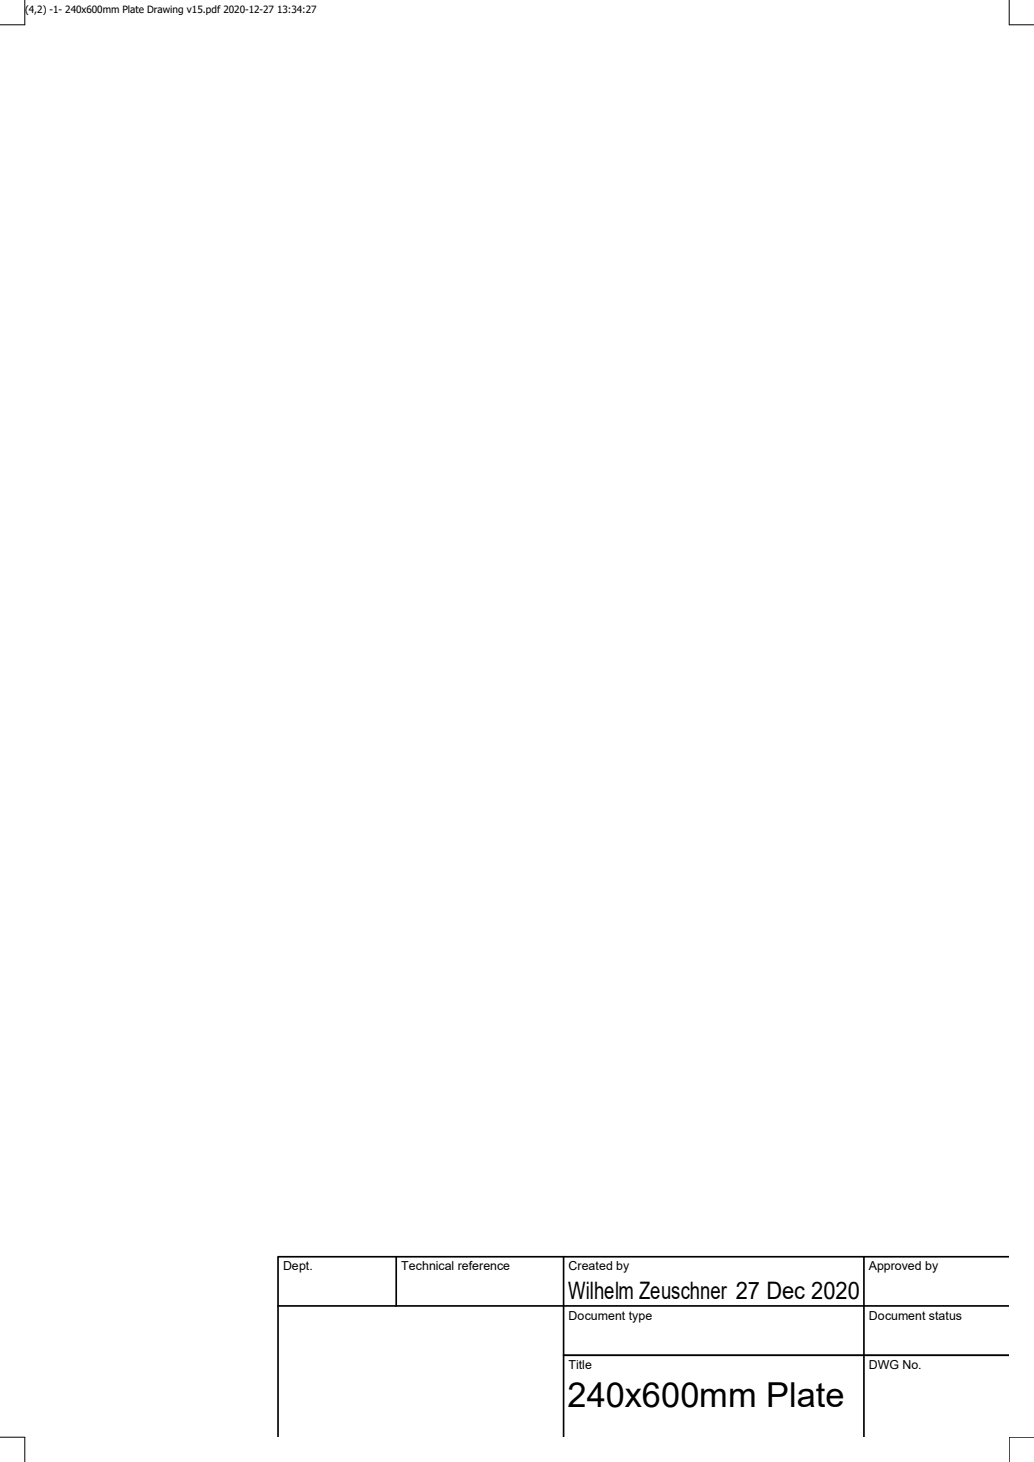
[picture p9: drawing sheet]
<svg xmlns="http://www.w3.org/2000/svg" width="210mm" height="297mm" viewBox="0 0 210 297" stroke-linecap="round" stroke-linejoin="round" font-family="sans-serif">
<defs><g id="words">
<text font-size="7" x="115.3" y="285.8">240x600mm Plate</text>
<text font-size="4.9" x="115.4" y="263.8">Wilhelm Zeuschner 27 Dec 2020</text>
<g font-size="2.5">
<text x="57.5" y="258.1">Dept.</text>
<text x="81.5" y="258.1">Technical reference</text>
<text x="115.5" y="258.1">Created by</text>
<text x="176.4" y="258.1">Approved by</text>
<text x="115.5" y="268.1">Document type</text>
<text x="176.4" y="268.1">Document status</text>
<text x="115.5" y="278.1">Title</text>
<text x="176.4" y="278.1">DWG No.</text>
</g>
<text font-size="2" x="5.1" y="2.5">(4,2) -1- 240x600mm Plate Drawing v15.pdf 2020-12-27 13:34:27</text>
</g></defs>
<path d="M56.4 255.2l148.6-.1v.4h-148.5l.1-.2v36.7h-.3zM56.4 265.2l148.6-.1v.4h-148.5zM80.4 255.2l.2 .1v10l-.1 .2-.2-.2zM114.4 275.2l90.6-.1v.4h-90.5zM114.4 255.2l.2 .1v36.7h-.3zM175.4 255.2l.2 .1v36.7h-.3z" fill="#000"/>
<path d="M5 0v5h-5M205 0v5h5M0 292h5v5M210 292h-5v5" fill="none" stroke="#000" stroke-width=".2"/>
<use href="#words"/>
</svg>
